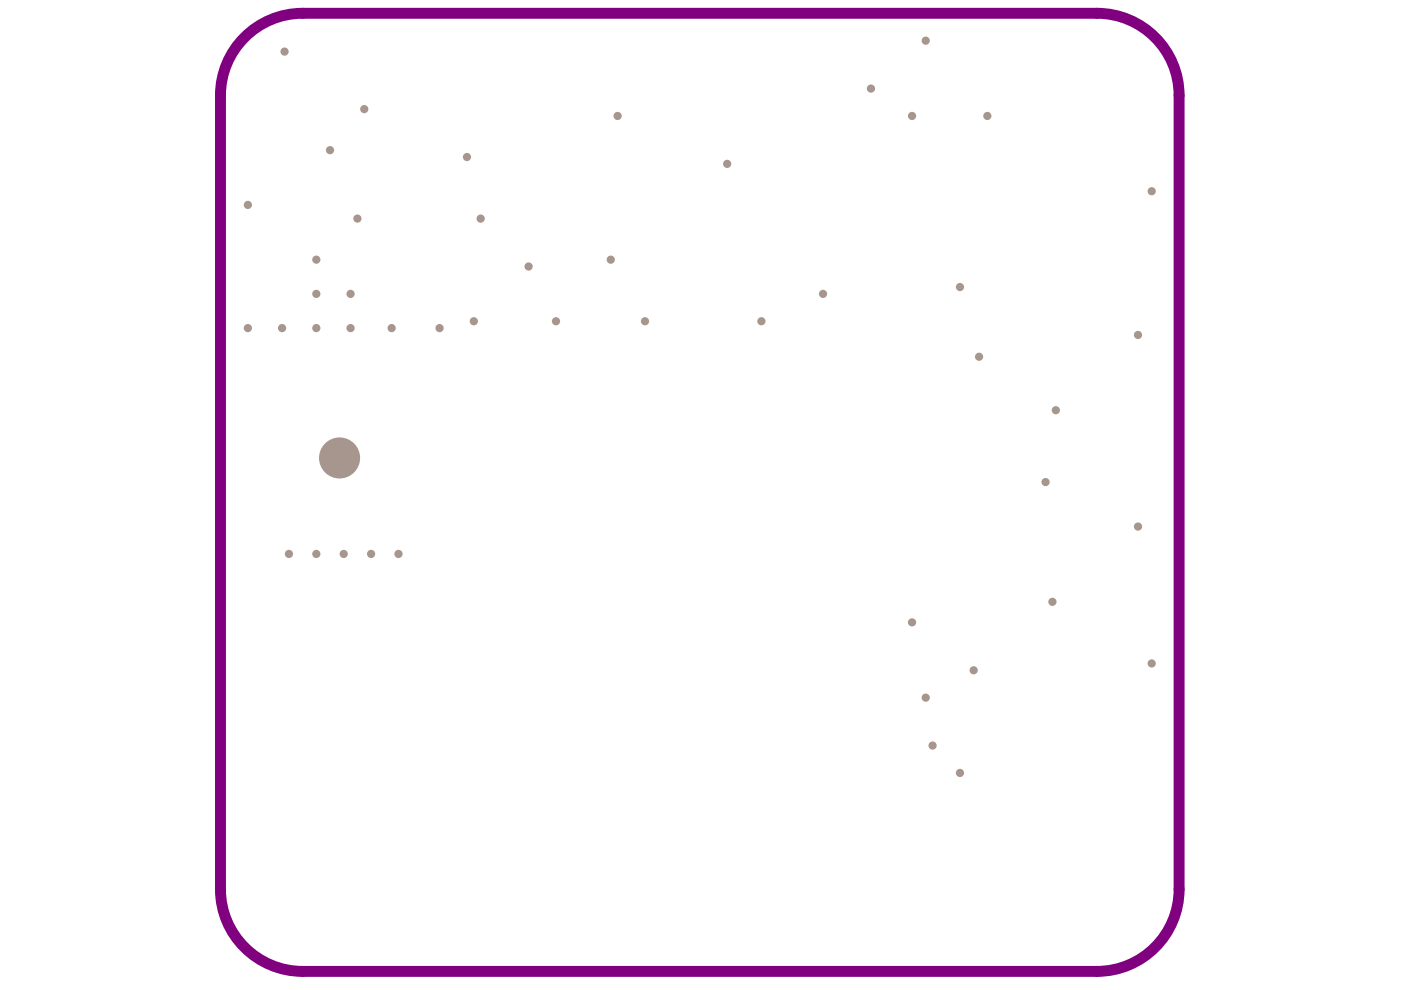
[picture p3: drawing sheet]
<svg xmlns="http://www.w3.org/2000/svg" width="297mm" height="210mm" viewBox="0 0 297 210" stroke-linecap="round" stroke-linejoin="round" font-family="sans-serif">
<path d="M51.3 8.5a17.4 17.4 0 0 1 12.9-5.7h168.4a17.4 17.4 0 0 1 17.4 17.4v168.3a17.4 17.4 0 0 1-17.4 17.5h-168.4a17.4 17.4 0 0 1-17.5-17.5v-168.3a17.3 17.3 0 0 1 4.6-11.7z" fill="none" stroke="#800080" stroke-width="2.3"/>
<g fill="#a6968d">
<circle cx="221.7" cy="102.2" r=".87"/>
<circle cx="72" cy="97.1" r="4.4"/>
<circle cx="84.5" cy="117.4" r=".87"/>
<circle cx="78.7" cy="117.4" r=".87"/>
<circle cx="72.9" cy="117.4" r=".87"/>
<circle cx="67.1" cy="117.4" r=".87"/>
<circle cx="61.3" cy="117.4" r=".87"/>
<circle cx="184.7" cy="18.8" r=".87"/>
<circle cx="130.9" cy="24.6" r=".87"/>
<circle cx="112.1" cy="56.5" r=".87"/>
<circle cx="136.8" cy="68.1" r=".87"/>
<circle cx="117.9" cy="68.1" r=".87"/>
<circle cx="197.7" cy="158.1" r=".87"/>
<circle cx="193.4" cy="132" r=".87"/>
<circle cx="196.3" cy="147.9" r=".87"/>
<circle cx="203.5" cy="163.9" r=".87"/>
<circle cx="223.9" cy="87" r=".87"/>
<circle cx="70" cy="31.8" r=".87"/>
<circle cx="101.9" cy="46.3" r=".87"/>
<circle cx="75.8" cy="46.3" r=".87"/>
<circle cx="77.2" cy="23.1" r=".87"/>
<circle cx="60.3" cy="10.9" r=".87"/>
<circle cx="93.2" cy="69.6" r=".87"/>
<circle cx="83" cy="69.6" r=".87"/>
<circle cx="74.3" cy="62.3" r=".87"/>
<circle cx="67.1" cy="62.3" r=".87"/>
<circle cx="67.1" cy="55.1" r=".87"/>
<circle cx="74.3" cy="69.6" r=".87"/>
<circle cx="67.1" cy="69.6" r=".87"/>
<circle cx="59.8" cy="69.6" r=".87"/>
<circle cx="52.5" cy="69.6" r=".87"/>
<circle cx="52.5" cy="43.4" r=".87"/>
<circle cx="206.4" cy="142.1" r=".87"/>
<circle cx="244.2" cy="140.7" r=".87"/>
<circle cx="241.3" cy="111.6" r=".87"/>
<circle cx="223.1" cy="127.6" r=".87"/>
<circle cx="161.4" cy="68.1" r=".87"/>
<circle cx="193.4" cy="24.6" r=".87"/>
<circle cx="209.3" cy="24.6" r=".87"/>
<circle cx="196.3" cy="8.6" r=".87"/>
<circle cx="244.2" cy="40.5" r=".87"/>
<circle cx="241.3" cy="71" r=".87"/>
<circle cx="203.5" cy="60.9" r=".87"/>
<circle cx="174.5" cy="62.3" r=".87"/>
<circle cx="100.5" cy="68.1" r=".87"/>
<circle cx="129.5" cy="55.1" r=".87"/>
<circle cx="207.6" cy="75.6" r=".87"/>
<circle cx="99" cy="33.3" r=".87"/>
<circle cx="154.2" cy="34.7" r=".87"/>
</g>
</svg>
